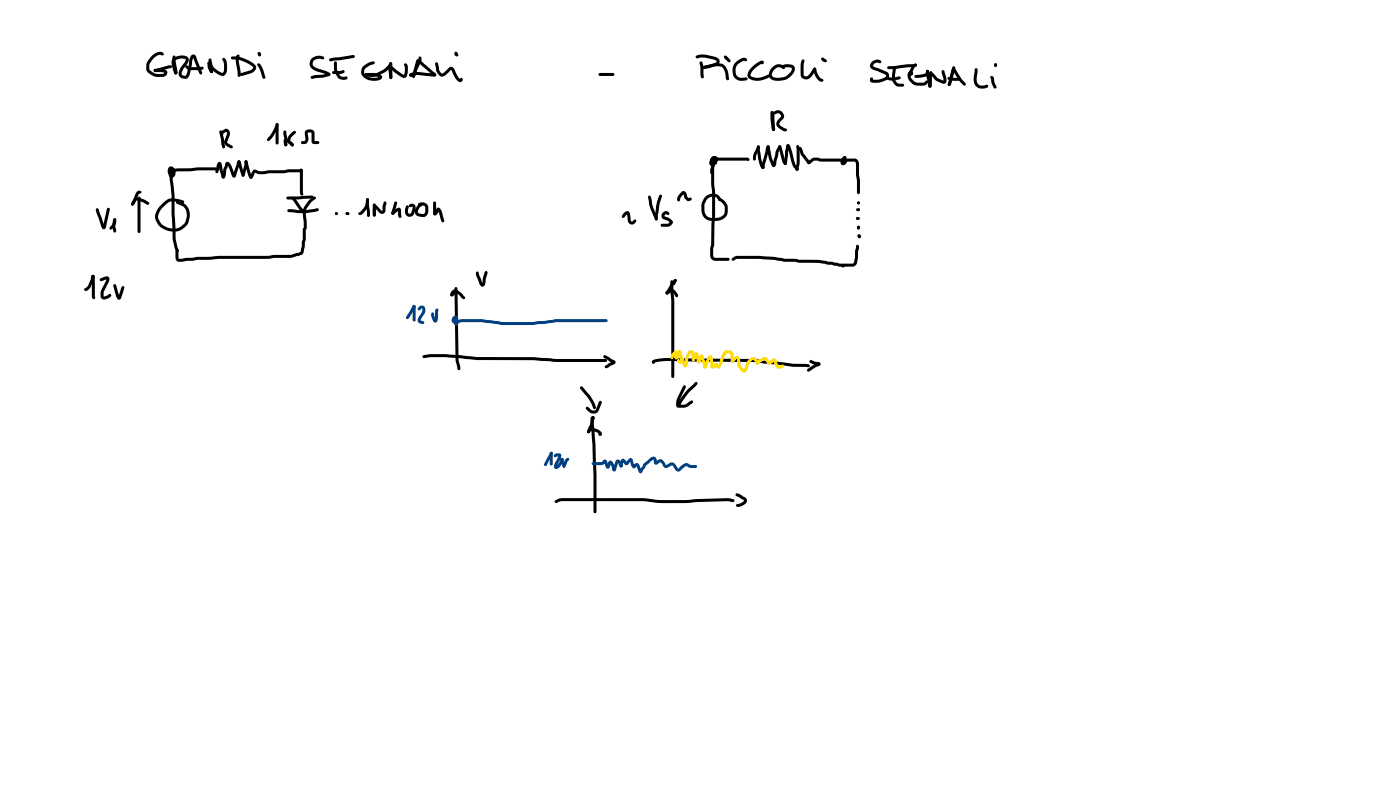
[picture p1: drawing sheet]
<svg xmlns="http://www.w3.org/2000/svg" width="337mm" height="190mm" viewBox="0 0 337 190" stroke-linecap="round" stroke-linejoin="round" font-family="sans-serif">
<g fill="#000">
<path d="M37 16.7l3.7-1 .6 .1 .1 .2-.4 .4-3.7 .9-.4-.4zM36.6 13.4a2.03 2.03 0 0 1 2.7-.6v.4l-.3 .1a1.61 1.61 0 0 0-2.1 .7l-.9 1.3-.1 1.3a2.72 2.72 0 0 0 2.1 1.2l1.2-.1 .3-.2-2.3-.2-.3-.4 .1-.2 1.9-.1a.96 .96 0 0 1 1.3 1 1.19 1.19 0 0 1-1.4 .9 3.3 3.3 0 0 1-3.6-1.9 3.4 3.4 0 0 1 1.4-3.2zM41.5 14a2.8 2.8 0 0 1 3.8 0l-.1 1-1.1 1.5-.4 .9v.5l.3 .2 .6 .1 .3-.5 .8-3.9a.73 .73 0 0 1 .7-.7 .73 .73 0 0 1 .8 .6l1.4 3.8-.3 .4-.4-.2-1.5-3.9-.7 3.8a1.4 1.4 0 0 1-1 1.3 1.4 1.4 0 0 1-1.6-.6 2.04 2.04 0 0 1 .4-2.2l.9-1.1 .3-.7a2.38 2.38 0 0 0-2.7 .3v.9l.5 1.8-.1-.1 .2 .3-.3 .4-.5-.4-.5-2v-.8zM41.6 13.4l.2-.1 .4 .4 .5 3.5-.1 .5-.3 .2-.4-.4-.4-3zM44.6 15.8l.3-.1 .8 .4 2.9-.1 .4 .4-.3 .3-.8 .1h-2.5a.95 .95 0 0 1-.8-1zM50 14.9h.5l1 1.4 1 .8 1 .4 .3-.5 .1-1.4-.2-.8-.3-.5a.54 .54 0 0 1 .6-.3 .54 .54 0 0 1 .4 .6l.2 2.2a1.19 1.19 0 0 1-.6 1.3 1.19 1.19 0 0 1-1.3-.1l-1.9-1.4-.8-1.2zM50 14.9h.5l.1 .3 .1 .9 .5 1.1-.3 .4a2.28 2.28 0 0 1-.9-2.7zM50.2 14.1l.3-.1 .3 .4 .4 2.8-.3 .4-.3-.1-.2-.6-.3-2.4zM55.6 13.7l1.2-.1a6.3 6.3 0 0 1 4.8 2.5 1.69 1.69 0 0 1-1.3 1.5l-2.2 .6-.4-.1-.1-.2 .3-.4 2.4-.6 .6-.7a2.45 2.45 0 0 0-1.6-1.1l-2-.7-1.4-.1-.4-.4zM57 13.2l.3-.1 .3 .3-.2 .4v.7l.3 1.9a2.15 2.15 0 0 1 .1 2l-.3 .1-.4-.4-.4-3.6v-.8zM61.9 15.3l.3-.1a4.6 4.6 0 0 1 1.5 3v.6l-.4 .1-.8-2.1-.7-1.2zM74.9 14l.7-.4a2.5 2.5 0 0 1 2.3 .1l-.1 .5-.8-.1a1.29 1.29 0 0 0-1.8 1.5l.7 .6 2.5 .9 .8 .4 .2 .3-.3 .4-2.1-.8a2.71 2.71 0 0 1-2.6-1.9l.1-.8z"/>
<path d="M79.2 14.2l.8-.3 4.9-.7 .3 .1 .1 .3-.3 .3-5.5 .8-.3-.1zM74.8 18.3l.8-.2 1.8-.1 1.4-.4-.1 .2 .4-.3 .3 .3-.3 .5-1.3 .3-2.1 .2a.65 .65 0 0 1-1-.2zM79.9 17.2l1.9-.2 .7-.2 .3 .1a.67 .67 0 0 1-.9 .9h-1.7l-.3-.1zM80.4 14.8l.2-.1 .4 .4 .1 1.7 .7 1.4a1.04 1.04 0 0 0 1.2 .2l.5 .1a.67 .67 0 0 1-.3 .7 .67 .67 0 0 1-.7 0l-1.2-.4-.8-1.3-.2-1.1zM87.8 17.7l.2-.2 1.1 .3a4.8 4.8 0 0 0 3.4-1.3l.9-.9a.63 .63 0 0 1 .8-.5l.1 .2-.2 .5a6.3 6.3 0 0 1-5.5 2.6l-.8-.2-.1-.3zM87.3 15.9l1.5-.9 .9-.3 .3 .1v.5l-1.1 .4-.9 .6a1.13 1.13 0 0 0-.1 1.7 3.2 3.2 0 0 0 3.3 .4v.2l-1.2-.3h-2l-.3-.4 .4-.4 2.7 .2a.92 .92 0 0 1 1 1.1 3.4 3.4 0 0 1-5-1.2l.1-1.1zM93.5 16l.3-.2 .4 .1 2.9 2.1 .2-.9v-1.1a.5 .5 0 0 1 .2-.8l.3 .2 .2 .6v1.1l-.2 1.2a.9 .9 0 0 1-1.5 .1l-2.5-1.9 .3-.1 .2 2.2-.3 .4a.98 .98 0 0 1-.5-1.2l-.1-1.2zM93.7 15.1l.4-.1 .2 .4v3.2l-.3 .4-.4-.4zM98.5 17.8l.8-.2 .4 .4a.76 .76 0 0 1-1.3 0zM100.2 14.3a.64 .64 0 0 1 1 .3l3.1 2.7a.58 .58 0 0 1 .5 .5 .58 .58 0 0 1-.3 .6l-4-3.5 .2-.1-.9 3.6-.4 .3-.2-.1-.1-.4zM100.7 13.7h.5l.1 .9-1.2 2.6a1.69 1.69 0 0 1-.7 1.5l-.2-.1-.1-.4 .4-1.3 1-2.2zM98.5 17.8l.7-.4 .8-.1 4.4 .4-.2 .1 .3-.2a.44 .44 0 0 1 .3 .7 .44 .44 0 0 1-.7 .1l-4.1-.4-1.3 .4-.3-.4z"/>
<path d="M104.7 15.1l.5-.1 .3 1a1.85 1.85 0 0 0 .7 1.7l.6-.3 1.2-1.2a.83 .83 0 0 1 1.3 .6l.7 1.4 .7 .8-.2 .1 .4-.4 .3 .1v.4a.79 .79 0 0 1-.7 .5 .79 .79 0 0 1-.8-.6l-1.2-2.3-1.1 1a1.3 1.3 0 0 1-1.3 .6 1.3 1.3 0 0 1-1.1-1l-.4-2zM143.9 17.6l3.5-.1 .3 .4-.3 .4h-3.2l-.3-.2zM167.3 13.5l.8-.3 1-.1 2.7 .5a1.14 1.14 0 0 1 1.2 1.1 1.14 1.14 0 0 1-1.1 1.2l-1.1 .4a1.99 1.99 0 0 1-1.8 .1v-.5l2.7-.7 .6-.4a.43 .43 0 0 0-.6-.4l-2.4-.6-1.7 .2-.3-.1zM168.3 14.8h.4l.4 1.3 .1 2.4-.1 .2-.5 .1a5.2 5.2 0 0 1-.3-2.8l-.2-.9zM169.1 15.9l.2-.1a7 7 0 0 1 4.5-.4l.4 .3a4.3 4.3 0 0 1 1 3v.5a.59 .59 0 0 1-.6-.2 .59 .59 0 0 1-.1-.6 3.5 3.5 0 0 0-.8-2.2l-.3-.2a6.9 6.9 0 0 0-4 .5l-.4-.1-.1-.2zM176.8 15l.9-.7 1-.4a.85 .85 0 0 1 .9 .5l-.3 .3-.4-.1a2.34 2.34 0 0 0-1.6 3.8l.8 .3 1.3-.1 .3 .3a1.81 1.81 0 0 1-2 .5 2.4 2.4 0 0 1-1.5-3.3zM180.8 16.1l1.5-1.2a.76 .76 0 0 1 1.3 0l-.1 .3h-.5l.2 .1a4 4 0 0 0-2.8 2.9l.5 .3a4.1 4.1 0 0 0 3.6-.5h.5v.5a5.2 5.2 0 0 1-4.2 .7 1.33 1.33 0 0 1-1.1-.9 1.33 1.33 0 0 1 .4-1.4zM185.7 16.2a1.94 1.94 0 0 1 2.4-.5l.5 .3 .1 .3-.1 .2-.2 .1-.8-.4a1.72 1.72 0 0 0-1.9 2.2 3.6 3.6 0 0 0 4.6-1.5v-.6l-1.5-.1a.62 .62 0 0 1-.9-.2l.2-.3 .7-.3a1.84 1.84 0 0 1 2.2 .7l.1 .5a3.9 3.9 0 0 1-6 2.2 1.95 1.95 0 0 1 .6-2.6zM192.8 14.3l.5 .1 .1 .2-.2 1.1v2.5a.77 .77 0 0 0 1.2-.1l1.1-1.7 .3-.2 .4 .4-.7 1.2a1.73 1.73 0 0 1-2.8 .8l-.2-.5a8.6 8.6 0 0 1 .2-3.6zM195.6 16.3h.5l.1 .3a3.6 3.6 0 0 0 1.1 2.2l.6 .2a.5 .5 0 0 1-.3 .6 .5 .5 0 0 1-.6-.1l-.1-.1a4 4 0 0 1-1.4-2.7zM209.6 14.8a1.52 1.52 0 0 1 2.3 .1l-.4 .3-.5-.2a.99 .99 0 0 0-1.1 .9l3.4 1.4a1.1 1.1 0 0 1-.3 1.9 5.2 5.2 0 0 1-3.3 .7 .66 .66 0 0 1-.6-.6 .66 .66 0 0 1 .4-.7l.3 .1v.5l-.1-.1 2-.1 1.3-.6-.1-.5-2.4-.9a1.17 1.17 0 0 1-1.2-1.8zM213.1 18.6h1.5l1.6-.3 .3 .4-.2 .4a4.9 4.9 0 0 1-3 .1l-.3-.4z"/>
<path d="M213.4 16l4.8-.6h2.1a.5 .5 0 0 1 0 .5 .5 .5 0 0 1-.5 .2l-1.5 .1a13.9 13.9 0 0 1-4.9 .3zM214.8 16.2h.5l.1 .3-.2 1.6 .1 1.3 .5 .6 1.2 .1 .4 .4-.4 .3h-.9a2.05 2.05 0 0 1-1.7-1.9zM219.4 15.7l.7-.4 .3 .3-.7 .8-.5 1.2-.2-.1-.2 .1 .4 1.3 .6 .7 .5 .2h1.7l.8-.5 .4 .3-.8 .9-1.6 .1-1.3-.3-.9-.9a1.41 1.41 0 0 1 .1-2.2 .55 .55 0 0 1 .8 .3 .55 .55 0 0 1-.7 .7 .55 .55 0 0 1-.3-.9zM219.9 18.1l2.2-.3 .5-.4a.5 .5 0 0 1 .6-.5l.1 .2a1.3 1.3 0 0 1-1.2 1.4l-1.9 .2-.3-.1zM222.7 16.9h.5l.1 .2 .5 3.4-.2-.2 .3 .4-.1 .3h-.3l-.3-.2-.3-1.6a3.8 3.8 0 0 1-.2-2.3zM223.5 17.3l.4-.1 1.4 1.5 1.6 .7-.1 .1-.5-2.3 .1-.3h.6l.5 1.9-.1 1.1-.3 .2h-.5l-1.7-.8-1.4-1.6zM227.8 18.6l2.5 .1 .4 .4-.4 .3h-1.5l-1-.3zM229.1 16h.4l.1 .3-.9 3.8-.5 .5-.4-.3zM234.4 16.5h.5l.1 .2-.2 2a1.5 1.5 0 0 0 .5 1.6 1.5 1.5 0 0 0 1.8 .1h.4a.69 .69 0 0 1-.2 .7 .69 .69 0 0 1-.7 .2 2.13 2.13 0 0 1-2.5-2.7zM238.1 18.3a.8 .8 0 0 1 .9 1.1l.6 1.4-.1 .4-.3 .1-.3-.2-.5-.9-.4-1.6zM53.2 31.6a1.14 1.14 0 0 1 1.8-.3 1.68 1.68 0 0 1-.1 2l-.3 1 1.3 .8v.5l-.3 .1-1.3-.7-.4-.6v-.5l.6-1.6-.1-.6-.7 .4-.2 .5-.2 .1a.72 .72 0 0 1-.1-1.1zM52.8 31.4l.3-.1 .3 .3 .4 1.6 .3 2.1-.3 .4a1.64 1.64 0 0 1-.6-1.9l-.5-2.1z"/>
<path d="M57.2 38.6a.49 .49 0 0 1 .5 0 .49 .49 0 0 1 .2 .5l.9 2.9-.1 .4-.3 .1-.3-.2-.2-.7-.8-2.7zM58.9 38.6l.2-.1 .4 .3 1 3.5-.1 .4-.2 .1-.3-.2-.3-.6-.8-3.1zM66.4 29.7a.53 .53 0 0 1 .6 .2 .53 .53 0 0 1-.2 .7l-.3 .8a5.7 5.7 0 0 1-2 2.5l-.3-.1v-.5l1.2-1.4zM66.4 29.7l.2-.2 .4 .4v4.5l-.4 .3-.4-.3zM68.3 33.4l.7-.1 1.4 1.1a.47 .47 0 0 1-.1 .8l-1.6-1.2 .2-.2 .2 1-.4 .3a1.54 1.54 0 0 1-.4-1.6zM68.2 31.4h.5l.4 1.8v1.6l-.4 .3-.4-.3v-1.5l-.2-1.1zM70.2 31.8l.6-.4 .4 .4-1.1 1.2-.3 .5v.4l.7 .7v.5h-.4l-.9-.8a1.53 1.53 0 0 1 .3-1.8zM70.1 34.5h.4l.1 .3-.1 .3h-.5l-.1-.3zM73.5 31.4a1.27 1.27 0 0 1 2.1 .7v1.9l-.1-.1 1.2 .1v.5l-1.2 .1-.5-.3-.1-2.4h-.9l.1 1.1a1.23 1.23 0 0 1-1 1.6l-.7-.1-.1-.2 .1-.3 .8-.1 .1-.2v-1.9zM170.9 37.9a.89 .89 0 0 1 1.2-.3 .89 .89 0 0 1 .4 1.1 1.29 1.29 0 0 1-1.8 1 1.47 1.47 0 0 1 1.5-2.1 1.26 1.26 0 0 1-.4 1.8 .62 .62 0 0 1-.6-.5 .62 .62 0 0 1 .4-.7l.3-.1 .3 .1 .2 1-.1 .2h-.5l-.1-.8 .1 .2h.2l-.1 .2-.3-.3 .1-.7 .2 .2-.4 .3-.3 .7 .5-.6 .2-.4 .1 .2-.6 .1 .5 .3a.49 .49 0 0 1-.5-.6 .49 .49 0 0 1 .7-.3h7.6a.47 .47 0 0 1 .4 .7h-8.1l.1-.3-.2-.2a.66 .66 0 0 1 .2 .9 .66 .66 0 0 1-.8 .3 .8 .8 0 0 1-.4-1.4zM171.3 37.6l.2-.1 .4 .4-.2 2.4 .2 11.9-.2 6.7-.4 .4-.3-.4 .2-10.5-.2-8.1zM223.4 17.3l.3-.1 .4 .3-.1 3.1-.4 .4-.4-.3z"/>
<path d="M228.9 16.5a.53 .53 0 0 1 .9 .2l1.3 2.2 1 1.1v.5h-.5l-1.1-1.2-1.4-2.4h.4l-1 3.4-.3 .3-.3-.1-.1-.3zM23.1 50.1l.3-.1 .3 .3 1.4 4.1-.4 .1 1-4.4 .4-.2 .2 .1 .1 .3-.9 4.1a.58 .58 0 0 1-.5 .7 .58 .58 0 0 1-.6-.6l-1.2-3.3-.2-.8zM27.3 52.6a.6 .6 0 0 1 .6 .2 .6 .6 0 0 1 0 .7l-.5 1.1-.5 .5h-.5v-.5l.7-.9zM27.3 52.6l.5-.1 .1 .3-.1 .3h-.4l-.2-.3zM27.4 52.5l.4 .1 .1 .4a4 4 0 0 0 0 2.5l-.3 .4a1.94 1.94 0 0 1-.6-1.8zM32.2 47.6l.6-.2 .7 .1 1.3 .5 .9 .5 .2 .4-.4 .3-1.2-.7-1.5-.3-.7 1.2-.5-.1a1.81 1.81 0 0 1 .5-1.5zM32.9 46a.66 .66 0 0 1 1.1 .2l-.1 .2-.5 .1-.3 .6a4 4 0 0 1-1.2 2.3l-.3-.1a1.05 1.05 0 0 1 .4-1.2zM33.2 47.3h.5l.1 .3v8l-.4 .4-.3-.4zM40.9 40.9l.2-.1 .4 .3v1.8l.5 4 .2 10.4 .8 2.9-.1 .2-.4 .1a5.4 5.4 0 0 1-.9-2.8l-.4-6.1v-4.7l-.4-4zM40.6 40.2a.89 .89 0 0 1 1-.1 .89 .89 0 0 1 .5 .8 1.02 1.02 0 0 1-.1 1.4 1.02 1.02 0 0 1-1.3 .1 1.72 1.72 0 0 1 .8-2.1 .48 .48 0 0 1 .5 .3 .48 .48 0 0 1-.2 .6l-.4-.2 .2-.1-.3 1.1 .2-.5-.4-.8-.1 .5 .3 .2h-.2l.5-.6 1.1-.4h3.1l2.1-.2h4a.47 .47 0 0 1 .4 .7l-9.6 .3-.7 .2-.2 .3a.9 .9 0 0 1-1.3 .1 .9 .9 0 0 1-.1-1.3zM38.9 49a3.4 3.4 0 0 1 4.3-1.1l1 .4v.5l-.3 .1-1.2-.4a2.59 2.59 0 0 0-3.3 1.1l-.4 .4a2.58 2.58 0 0 0-1 2.6 2.58 2.58 0 0 0 2 1.9 3.3 3.3 0 0 0 4.6-1.3l.3-1.3a2.39 2.39 0 0 0-1.1-2.5l-1.3-.4-.2-.4 .1-.2 .4-.1 1.9 .9a3.4 3.4 0 0 1 .9 3l-.3 1.2a4.3 4.3 0 0 1-4.4 2.2 4.3 4.3 0 0 1-3.6-3.3v-.7l.5-1.2zM52.5 39a.7 .7 0 0 1 .7 .1 .7 .7 0 0 1 .2 .8l.5 2.4h-.4l.2-1.7 .4-.8a.7 .7 0 0 1 .5-.9 .7 .7 0 0 1 .8 .5l1.1 2.7h-.5l1-3.2 .2-.3h.5l.1 .3-.3 .3 .2-.1-.9 3a.51 .51 0 0 1-.5 .6 .51 .51 0 0 1-.5-.4l-.8-2.2-.4-.5 .2-.1-.4 1.4-.1 1.1a.65 .65 0 0 1-.2 .7 .65 .65 0 0 1-.8 .1l-.8-3.3h.5l-.2 .4a2.24 2.24 0 0 1-.7 1.7l-.2-.1-.1-.3 .3-1.6z"/>
<path d="M58.9 38.6h.5l.1 1.1-.7 2.5-.4 .3-.3-.4zM60.9 40.9l.4-.2 .9 .4h1l1.4-.2h3.7l1.1-.2h2.7l.3-.2 .3 .4-.2 .3-.4 .2-7.4 .2-1.3 .3-1.3-.1-.7-.4-.4 .9a.77 .77 0 0 1-1 .6l-.1-.2zM68.9 47.3l6.1-.3 .4 .3-.4 .4-5.8 .2-.3-.1zM69.2 50.4l1-.1 3.3 .2 2.8-.5 .4 .4a1.48 1.48 0 0 1-1.4 .6l-2.3 .2-3.6-.2-.3-.4zM70.1 47.3h.5l.4 .4 2 2.7-.2 .1 1.5-2.4 1-.8h.6v.5l-1.1 .8-1.1 1.7a.81 .81 0 0 1-.7 .8 .81 .81 0 0 1-.9-.6l-2-2.7zM72.1 40.6l.6 .1 .1 .3v5.9a.55 .55 0 0 1-.6-.1 .55 .55 0 0 1-.1-.6zM72.9 50.6l.3-.1 .3 .3 .2 4-.3 .4-.4-.4-.2-3.2zM88.1 47.7h.5a3.6 3.6 0 0 1-2.1 4l-.4-.4 .1-.2 .3-.1a3.9 3.9 0 0 0 1.6-3.3zM88.1 47.7l.2-.1 .4 .4 .2 2.4a2 2 0 0 1-.1 1.6l-.2 .1-.4-.3-.2-2.4zM89.9 49.3a.64 .64 0 0 1 .9 .3l1.1 1 .1-1.1 .3-1a.52 .52 0 0 1 .6 .3 .52 .52 0 0 1-.2 .6v1.1a.85 .85 0 0 1-.5 .8 .85 .85 0 0 1-1-.2l-1.1-1.2 .3-.1-.1 1.9-.1 .2h-.5l-.1-1.9zM89.7 49l.3-.2 .3 .4v2.5l-.3 .3-.4-.3zM94.2 51l.8-.7a.93 .93 0 0 1 1.3-.1l.1 2.1a.55 .55 0 0 1-.6-.1 .55 .55 0 0 1-.1-.6v-1.1l.3 .1-1.5 1-.3-.1z"/>
<path d="M94.2 51h.5v.5h-.5zM94.9 48.5h.5l.1 .3-.7 2.4-.4 .4-.2-.1-.1-.5zM97.7 49.4h.5l.1 .3-.2 1.1 .3 .6 .4-.3 .4-1v-.4l-.6 .1a.47 .47 0 0 1-.2-.6 .47 .47 0 0 1 .5-.3 .99 .99 0 0 1 1 .5 .99 .99 0 0 1-.1 1.1l-.3 .9a1.19 1.19 0 0 1-1.5 .6 1.19 1.19 0 0 1-.6-1.6zM100.6 48.9a1.53 1.53 0 0 1 2.4 .9v1a1.33 1.33 0 0 1-1.8 1.3 1.42 1.42 0 0 1-1.4-.9 1.42 1.42 0 0 1 .4-1.6l.1-.2a1.08 1.08 0 0 1 1.2-.4v.4l-.5 .4-.5 .7v.7l1.5 .1 .2-.5v-1.2a1.02 1.02 0 0 0-1.3-.2l-.3-.1zM104.2 48.5l.3-.1 .3 .3v2.6l-.4-.2 .5-.9a.69 .69 0 0 1 .8-.2 .69 .69 0 0 1 .4 .7l.7 2.4-.1 .2-.5 .1a2.96 2.96 0 0 1-.6-2l-.4-.8 .4-.1-.4 .7a.56 .56 0 0 1-.5 .6 .56 .56 0 0 1-.6-.5zM150.1 51.1a.78 .78 0 0 1 .9-.3 .78 .78 0 0 1 .5 .9l.3 1.4 .2 .1 .6-.5 .3 .1a.97 .97 0 0 1-.6 1.1 .97 .97 0 0 1-1.2-.4l-.5-2.2 .3 .1-.8 .8-.3 .2-.2-.1-.1-.5zM155.9 47.1l.2-.1 .4 .3 .3 1.9 1.2 3.1a.47 .47 0 0 1-.2 .7l-.3-.1-1.4-3.5-.3-2.1zM158.6 46.8h.5l.1 .4-.6 1.6-.5 3.8-.3 .4-.4-.4v-1l.5-3zM159.3 51.1a.95 .95 0 0 1 1.5 0v.5l-.2 .1-.6-.2-.2 .2-.1 .3 1.3 .4a1.14 1.14 0 0 1 .7 1.1l-.4 .6-.5 .3h-1.9l-.1-.3 .4-.3h1.3l.6-.5v.3l-.5-.5-.8-.3a.96 .96 0 0 1-.5-1.7zM163.8 46.1a.88 .88 0 0 1 1 .1 .88 .88 0 0 1 .3 .9l.5 .6-.1-.1 .4-.2a.46 .46 0 0 1 .3 .6 .46 .46 0 0 1-.6 .3h-.4l-.6-.6-.4-1.1 .2-.1-.8 1-.2 .8a.54 .54 0 0 1-.6-.2 .54 .54 0 0 1 .1-.7zM171.3 37.6h.5a4.4 4.4 0 0 1-.4 3.3v.6l-.3 .4-.4-.4v-.7a4.5 4.5 0 0 0 .5-2.9zM169.6 47.2a2.38 2.38 0 0 1 3.4 0l.3 .6-.1 .3-.3 .1-.3-.2-.2-.4a1.74 1.74 0 0 0-2.6 .5l-.4 1-.1 1.3a1.83 1.83 0 0 0 2.1 2h.5a1.91 1.91 0 0 0 2.3-1.6l-.1-1.3-1-1.1a.43 .43 0 0 1-.4-.4 .43 .43 0 0 1 .2-.4l1 .4 .8 1 .2 .6v1.2a2.56 2.56 0 0 1-3 2.3 2.64 2.64 0 0 1-3.3-2.7l.1-1.7z"/>
<path d="M22.1 66.1h.5l.1 .3-.2 .7-.6 1.7-.6 .8a.61 .61 0 0 1-1.1-.1l1-.9zM22.1 66.1h.5l.2 .4v5.3a.55 .55 0 0 1-.6-.1 .55 .55 0 0 1-.1-.6zM24 67l1.1-.5a.81 .81 0 0 1 1.1 .1 .81 .81 0 0 1-.1 1.1l-1.1 2.4-.1 1h.7l.8-.5 .4 .3a2.14 2.14 0 0 1-1.7 1 .83 .83 0 0 1-.9-.8l.1-1.3 1.3-2.8 .1 .1-1.4 .5-.2-.1zM27.3 68.4l.3-.2 .3 .3 .9 2.8-.4 .1 .8-2.5 .4-.2 .2 .1 .1 .4-.7 2.3a.63 .63 0 0 1-.8 .5 .63 .63 0 0 1-.5-.8l-.7-2.5zM42.3 59.9l.2-.1 .4 .4 .1 2 4.5-.5h3.2l1.7-.2h12.1l1.4-.3h4.1l2.3-.7 .3-2.4 .2-.6v-2.4l.4-.4 .3 .4v2.4l-.4 2.3a1.27 1.27 0 0 1-.8 1.5l-2.3 .7h-4.1l-1.3 .2h-12.1l-7.5 .5a3.2 3.2 0 0 1-2.5 0l-.3-.8zM108.7 69.8l.5-.3 .7 .1 1.1 .9 .8 1a.55 .55 0 0 1-.5 .3 .55 .55 0 0 1-.5-.4l-1.3-1.2-.3 .2-.3 .4v-.2l-.1 .5-.2 .1a.75 .75 0 0 1 0-1.3zM109.1 69.8l.3-.2 .3 .4-.7 1.1a.44 .44 0 0 1-.5 .1 .44 .44 0 0 1-.3-.4l.1-.2 .4-.1h-.2zM109.4 69.1l.2-.2 .4 .4 .2 17.1 .5 2.2-.4 .4-.3-.4-.5-2.2zM114.5 65.3h.5l1.1 2.9h-.2l.6-2.8 .4-.3 .2 .1 .1 .4-.5 2.3a.72 .72 0 0 1-.5 1 .72 .72 0 0 1-.9-.6l-.9-2.2zM101.6 85.4l1.9-.3h3.4l7.6 .7h13.9l5.3 .4h11.9l.4 .4-.4 .4h-11.9l-5.3-.5h-13.7l-7.5-.7h-3.7l-1.6 .2-.3-.1zM145.1 85.4l.4-.1 1.8 1.1a.62 .62 0 0 1 .7 .5 .62 .62 0 0 1-.6 .7l-1.7 .9a.45 .45 0 0 1-.2-.5 .45 .45 0 0 1 .4-.4l1.4-.8v.4l-2.1-1.2-.2-.3z"/>
<circle cx="42.3" cy="17.5" r=".36"/>
<circle cx="50.3" cy="15.2" r=".36"/>
<circle cx="50.9" cy="17.2" r=".36"/>
<circle cx="88" cy="17.9" r=".36"/>
<circle cx="93.9" cy="15.3" r=".37"/>
<circle cx="98.7" cy="18" r=".36"/>
<circle cx="183.2" cy="15" r=".37"/>
<circle cx="220.1" cy="15.6" r=".36"/>
<circle cx="223.7" cy="17.5" r=".36"/>
<circle cx="59.1" cy="38.9" r=".36"/>
<circle cx="68.7" cy="34.8" r=".36"/>
<circle cx="223.6" cy="20.7" r=".36"/>
<circle cx="228.2" cy="20.3" r=".36"/>
<circle cx="41.1" cy="41.1" r=".38"/>
<circle cx="72.4" cy="40.9" r=".36"/>
<circle cx="22.4" cy="66.4" r=".37"/>
</g>
<g fill="#000">
<path d="M62 12.6l.3-.1 .4 .2-.6 .5-.2-.3z" fill-rule="evenodd"/>
<path d="M62 12.6l.3-.1 .3 .3 .1 .7-.3 .1-.3-.3z" fill-rule="evenodd"/>
<path d="M109.4 12.5l.2-.1a.49 .49 0 0 1 .4 .5 .49 .49 0 0 1-.4 .4 .53 .53 0 0 1-.2-.8z" fill-rule="evenodd"/>
<path d="M109.4 12.7l.2-.1 .5 .4-.5 .5-.3-.5z" fill-rule="evenodd"/>
<path d="M174.1 13.9l.5-.5 .5 .6-.4 .4z" fill-rule="evenodd"/>
<path d="M174.4 13.8h.6l.5 .6v.5h-.5l-.6-.6z" fill-rule="evenodd"/>
<path d="M198 13.9l.3 .5-.3 .3-.5-.3z" fill-rule="evenodd"/>
<path d="M197.7 14.1l.3-.1 .6 .3 .2 .3-.1 .3-.3 .1-.6-.3-.2-.3z" fill-rule="evenodd"/>
<path d="M239.1 15.3l.2-.1a.49 .49 0 0 1 .4 .5 .49 .49 0 0 1-.4 .4 .53 .53 0 0 1-.2-.8z" fill-rule="evenodd"/>
<path d="M83.2 51.1a.53 .53 0 0 1 .8 .2 .49 .49 0 0 1-.4 .4 .49 .49 0 0 1-.5-.4z" fill-rule="evenodd"/>
<circle cx="62.4" cy="13" r=".36"/>
<circle cx="109.8" cy="13.2" r=".36"/>
<circle cx="174.4" cy="13.7" r=".36"/>
<circle cx="197.7" cy="14.2" r=".36"/>
<circle cx="239.3" cy="15.6" r=".36"/>
<circle cx="80.9" cy="51.3" r=".36"/>
<circle cx="83.4" cy="51.3" r=".36"/>
</g>
<g fill="#004080">
<path d="M99.2 73.4l.3-.1 .3 .1v.4l-1.6 2.7-.3 .2-.2-.1-.1-.5z"/>
<path d="M99.3 73.4l.2-.1 .4 .4v3.2l-.3 .4-.4-.4z"/>
<path d="M100.5 74l.3-.3a.93 .93 0 0 1 1.2-.1 .93 .93 0 0 1 .2 1.2l-1.1 2.2 .8 .2a.58 .58 0 0 1-.3 .7 .58 .58 0 0 1-.7-.2l-.5-.4v-.5l1.1-1.9v-.5l-.1-.3-.7 .5-.3-.4z"/>
<path d="M103.7 75.1h.6l.5 1.8h-.4l.2-2.1a.42 .42 0 0 1 .3-.6 .42 .42 0 0 1 .5 .3l-.1 2.2a.66 .66 0 0 1-.6 .8 .66 .66 0 0 1-.7-.7l-.3-1z"/>
<path d="M108.9 76.1a.75 .75 0 0 1 1-.2 .75 .75 0 0 1 .3 .9 1.08 1.08 0 0 1-.4 1.4 .8 .8 0 0 1-.8-.5 .8 .8 0 0 1 .4-.9l.2-.1 .4 .3-.2 .5-.3 .2-.1-1.2h.1l-.2 .5-.2-.1 2-.2h4.5l5.2 .7h7.2l5.7-.7h12l.4 .3-.4 .4h-12l-5.7 .7h-7.4l-5-.7h-4.5l-1.5 .2a.83 .83 0 0 1-1-.4 .83 .83 0 0 1 .3-1.1z"/>
<circle cx="99.5" cy="73.6" r=".36"/>
</g>
<path d="M160.1 70.1l1-.6 .6-.1 .7 .5 .6 1.2-.1 .2h-.5l-.9-1.2-.6 .4a.45 .45 0 0 1-.6 .2 .45 .45 0 0 1-.2-.6zM160.1 70.1h.4l.2 .3-.1 .2-.5 .1-.1-.3zM162.1 67.1l.2-.1 .4 .4-.4 .9-.3 .2-.4-.4zM161.2 67.4l.3-.1 .4 .4 .2 4.4v18.4l-.4 .3-.3-.3zM162 67.1h.6v.5l-2 3-.3 .1a.43 .43 0 0 1-.3-.2 .43 .43 0 0 1 .1-.5zM156.8 86.6h.1a13.9 13.9 0 0 1 6.1-.5l18.4 .2 9.3 1.1 3.3 .1h.4l.3 .4-.4 .4-3.7-.2-9.5-1.1-18.2-.2a15.3 15.3 0 0 0-5.6 .3l.1-.1-.1 .3h-.5zM194.7 86.6l.3-.1 .9 .4 .9 .1a.5 .5 0 0 1 .5 .5 .5 .5 0 0 1-.5 .5l-.8 .3-1.5 .9h-.4l-.1-.3 .1-.3 1.5-.9 1.1-.5v.5l-1-.1-.9-.4-.2-.4z" fill="#000"/>
<g fill="#fd0">
<path d="M163.1 86.6l.3-.1 .5 .3-.6 .5-.3-.5z" fill-rule="evenodd"/>
<path d="M162.9 86.3a.6 .6 0 0 1 .8 .5l-.1 .3a.6 .6 0 0 1-.8-.5z" fill-rule="evenodd"/>
<circle cx="163.6" cy="87.1" r=".36"/>
</g>
<g fill="#fd0">
<path d="M161.9 84.5l.5-.3 .3 .4-.9 1.4-.3 .3-.3-.1-.1-.4 .3-.8z"/>
<path d="M162.1 84.3l.3-.1 .3 .2 .1 1.4h-.4l.4-1.2 .3-.5 .5 .1 .1 .2-.3 .4 .2-.1-.5 1.2a.52 .52 0 0 1-.6 .5 .52 .52 0 0 1-.4-.6z"/>
<path d="M163.1 84.2a.49 .49 0 0 1 .5 0 .49 .49 0 0 1 .2 .5l.4 1.5-.1 .5a.68 .68 0 0 1-.7-.8l-.4-1.5z"/>
<path d="M163.8 86h.5l.1 .3-.5 .5-.3-.1-.1-.2z"/>
<path d="M163.8 86a.5 .5 0 0 1 .7 .5l.5 1.1h-.4l.1-1.3a2.35 2.35 0 0 1 1.3-2.1 1.05 1.05 0 0 1 1 1.3v.9l-.4 .4a1.08 1.08 0 0 1-.3-1.3l-.2-.7-.6 1.2-.1 1.4a.62 .62 0 0 1-.5 .8 .62 .62 0 0 1-.7-.6l-.4-1.1 .2 .2-.3-.4z"/>
<path d="M166.9 84.8l.5-.2 .5 .3 .3 1.8h-.5l.5-1.2a.5 .5 0 0 1 .6-.3 .5 .5 0 0 1 .4 .5l.6 2-.1 .7a.54 .54 0 0 1-.7-.7l-.6-1.9h.5l-.4 1a.57 .57 0 0 1-.8 .4 .57 .57 0 0 1-.3-.8l-.2-1.2h.3l-.1 .4a.91 .91 0 0 1-1 1.1l-.1-.3z"/>
<path d="M170.3 85.5l.1-.1a.6 .6 0 0 1 .7 0 .6 .6 0 0 1 .2 .6l.2 1.9-.2-.1 .2-.1a.59 .59 0 0 1 .4-.5 .59 .59 0 0 1 .6 .2l.4 .5-.4-.1 1-2.5a1.48 1.48 0 0 1 1.9-1.2 1.18 1.18 0 0 1 .9 1.2l.1 1.6-.4 .3-.4-.3v-1.8l-.3-.2h-.6l-.5 .7-.7 2.1a.73 .73 0 0 1-.7 .8 .73 .73 0 0 1-.8-.6l.3-.1a.78 .78 0 0 1-.8 .7 .78 .78 0 0 1-.8-.7l-.2-1.9 .4 .1-1.1 2.3-.3 .2-.4-.4z"/>
<path d="M176.4 85.9a.84 .84 0 0 1 1-.3 .84 .84 0 0 1 .5 .9l.1 1.3-.2-.2 1.1 1.2h-.1l.5-1.3a2.54 2.54 0 0 1 1.3-1.6 1.15 1.15 0 0 1 1.6 1l-.2-.1a2.9 2.9 0 0 1 1.9-1l.6 .2 .5 .9h-.2l.9-.7h.6l.9 1.7 .9-.4 .3 .1v.5l-.8 .4-.6 .1-.4-.4-.7-1.5 .2 .1-.8 .7-.5 .1-.4-.2-.5-.9-1.4 .9a.74 .74 0 0 1-.8 0 .74 .74 0 0 1-.3-.7l-.4-.2-.5 .3-.5 .8-.3 1.1a.81 .81 0 0 1-1.3 .6l-1.1-1.2-.1-1.8-1 .9h-.4v-.5z"/>
<circle cx="162.4" cy="84.6" r=".36"/>
<circle cx="163.9" cy="86.5" r=".36"/>
<circle cx="166.7" cy="86.4" r=".37"/>
<circle cx="169.5" cy="88.1" r=".36"/>
<circle cx="176" cy="86.9" r=".36"/>
</g>
<g fill="#000">
<path d="M139.5 92.9h.5l1.9 2.2 1.1 1.8 .3 1-.1 .3-.3 .1-.3-.2-1.2-2.4-1.9-2.3zM140.9 97.8h.5l.9 .8a.65 .65 0 0 0 1-.3l.7-1.8 .3-.2 .3 .1 .1 .3-.8 1.9a1.54 1.54 0 0 1-2.4 .3l-.6-.6zM165.3 93.6l1.8-1.7 .2-.2 .4 .4a4.3 4.3 0 0 1-1.9 2l-1.6 2.1-.7 1.3-.4 .2-.2-.1-.1-.4 .5-1zM164.3 92.6l.5 .1 .1 .3-1.5 3.2-.1 1.2-.2-.2h1.6l1.3-.9h.5a.82 .82 0 0 1-.6 .9l-1.2 .7h-1.8a2.14 2.14 0 0 1 0-2.6zM141.5 103.1a2.55 2.55 0 0 1 3.2 .9 .42 .42 0 0 1-.3 .7 .42 .42 0 0 1-.5-.6l.3-.1-.2 .3-.6-.5-1-.2h-.3l-.5 .5-.4-.1v-.5zM141.2 103.5l.5-.1v.6h-.5zM142.3 100.1h.5a.68 .68 0 0 1 0 .7 .68 .68 0 0 1-.7 .3l-.1-.2zM142.1 100.1l.2-.1 .4 .4 .5 6.4 .2 7.2v8.9l-.4 .4-.3-.4v-8.9l-.3-7.1-.4-5.3zM142.4 100l.4 .1 .1 .3-.3 1.6-.9 2a.52 .52 0 0 1-.6-.3 .52 .52 0 0 1 .2-.7zM176.9 118.6l.3-.1 .5 .2 1 .6a.99 .99 0 0 1 .8 .8 .99 .99 0 0 1-.5 1.1l-.2 .1a2.01 2.01 0 0 1-1.8 .4v-.5a2.08 2.08 0 0 0 1.8-.9l-1.9-1.2zM133.4 120.3a4.4 4.4 0 0 1 3.4-.6h17.7a50.3 50.3 0 0 0 12.7 .2l7.8-.2a1.83 1.83 0 0 1 1.6 .6 .88 .88 0 0 1-1.4 .1l-8 .2a46.1 46.1 0 0 1-8.6 .2l-4.1-.4h-16.7a7.9 7.9 0 0 0-3.4 .1l-.7 .4-.3-.2z"/>
<circle cx="142.6" cy="100.3" r=".36"/>
</g>
<g fill="#004080">
<path d="M132.2 108.7l.6-.1v.4l-1.4 2.8-.3 .2-.2-.1-.1-.5z"/>
<path d="M132.3 108.6h.4l.2 .2v2.7l-.4 .4-.3-.4z"/>
<path d="M133.2 109.3l.5-.4a.82 .82 0 0 1 1.2 .5l-.2 1-.8 1.7-.2-.2h.2a2.51 2.51 0 0 0 .9-1.7l.3-.2 .3 .1v.3a2.44 2.44 0 0 1-1.8 2.3 .99 .99 0 0 1-.2-1.6l.6-.9 .2-.8 .3 .2h-.7l-.3 .3-.3-.1z"/>
<path d="M134.8 110.1l.3-.1 .4 .3 .4 1.7-.3 .4-.4-.2-.5-1.8z"/>
<path d="M136 110.2a.38 .38 0 0 1 .6-.1 .38 .38 0 0 1 0 .6l-.7 1.5-.3 .2-.3-.1-.1-.3 .3-.4-.2 .2z"/>
<path d="M142.3 111.1l2.5-.2a.63 .63 0 0 1 .8-.5 .63 .63 0 0 1 .4 .8l.3 .7h-.4l.3-.8a.61 .61 0 0 1 .6-.5 .61 .61 0 0 1 .6 .6l.5 1.4-.5 .1 .5-1.9a.73 .73 0 0 1 .8-.4 .73 .73 0 0 1 .6 .7l.4 .8-.1 .3-.4 .1-.2-.2-.5-1 .1-.1-.4 1.4a.67 .67 0 0 1-.2 .6 .67 .67 0 0 1-.7 .2l-.7-1.9h.3l-.2 .5a.6 .6 0 0 1-.4 .7 .6 .6 0 0 1-.7-.4l-.4-1.1h.4l-.4 .5-.6 .2h-2l-.3-.1z"/>
<path d="M149.4 110.3a.58 .58 0 0 1 .9 .3l.4 .5-.2-.1 .8-.9a.56 .56 0 0 1 .8 .5l.5 1.3-.4-.1a.77 .77 0 0 1 .8-.5 .77 .77 0 0 1 .8 .6l.4 1.2h-.4l.9-1.6 1.7-1.5a.95 .95 0 0 1 1.2-.2 .95 .95 0 0 1 .3 1.2l-.2-.1 .5-.4a1.07 1.07 0 0 1 1.6 .6l.3 .6 .9-.5a1 1 0 0 1 1.4 .4l.7 1 1.4-1.2a1.51 1.51 0 0 1 1.6 .3h1.1l.4 .4-.4 .3h-1.1l-1.2-.4-1.4 1.2a.86 .86 0 0 1-1.2-.4l-.8-1-.7 .4a.88 .88 0 0 1-1.4-.1l-.5-1-.4 .1a.73 .73 0 0 1-1 .4 .73 .73 0 0 1-.4-1v-.2l-.3 .2-1.4 1.2-.8 1.2a.72 .72 0 0 1-.8 .7l-.5-.8-.2-.9a.71 .71 0 0 1-.8 .5 .71 .71 0 0 1-.6-.8l-.3-1.1 .3 .1-.7 .8-.4 .2-.3-.1-.7-.7 .3-.1-.2 1.2-.4 .3-.2-.1-.1-1z"/>
<circle cx="132.5" cy="108.9" r=".36"/>
<circle cx="135.1" cy="110.4" r=".36"/>
<circle cx="149.3" cy="111.9" r=".36"/>
</g>
<g fill="#000">
<path d="M182 35a.43 .43 0 0 1 .6 .1 .43 .43 0 0 1 0 .6l-.8 1.6-.2 1.2h-.5v-1.3zM182 35h.6l.1 .3 .3 2.7 .6 2-.1-.1 .3 .3-.4 .4-.3-.1a6.6 6.6 0 0 1-1-3.7zM184.4 35l.2-.1a.69 .69 0 0 1 .2 1.1l-1 4.3-.4 .3-.4-.4 .2-.9zM184.4 35h.5l.1 .3-.2 .3-.4-.1-.1-.2zM184.4 35l.2-.1 .4 .3 .5 2.6 .7 1.7h-.4l.8-3.4 .6-1.1h.5l.1 .4a3.5 3.5 0 0 0-.8 2.1l-.3 1a1.55 1.55 0 0 1-.6 1.6l-.6-.3-.7-1.7-.5-2.8zM185.6 27l.7-.3a1.4 1.4 0 0 1 1.7 .2 1.4 1.4 0 0 1 .2 1.7l-.7 .7-.2 .5 1.3 1a.54 .54 0 0 1 .5 .7l-.8-.1-1.4-.9a1.19 1.19 0 0 1 .2-1.8l.7-.7-.2-.5-.6-.3-.8 .3 .1 3.6-.3 .4-.3-.1-.3-2.8v-1.2zM185.3 26.7l.3-.1 .3 .4v1.8l.4 2.3-.1 .3a.65 .65 0 0 1-.7-.2 .65 .65 0 0 1-.1-.7l-.2-1.9zM187.2 35l.3-.1 .3 .3 1.2 3.8-.2-.1 .3 .4-.1 .3a.77 .77 0 0 1-1-.8l-.9-3.5zM189.1 34.8a.53 .53 0 0 1 .5-.1 .53 .53 0 0 1 .4 .4l1.2 4.4 .8 1.2-.4 .3-.3-.1-.8-1.2-1.3-4.5h.5l-.5 4.1-.4 .4-.4-.4zM192.1 35.4l.2-.1 .4 .2 .5 1.4 1.3 1.6 .1 .3h-.3l.9-.8 .6-.1h.9l.6 .2h5l.3 .4-.3 .3h-4.9l-1.6-.2-.9 .6a.59 .59 0 0 1-.7 .2 .59 .59 0 0 1-.3-.6l-1.4-1.6-.5-1.5zM202.8 37.6h.5l.1 .5h-.6zM202.9 38.3l.6-.2h1.9a1.12 1.12 0 0 1 1.1 1.2l.2 7-.3 .3-.4-.3-.3-7.2-.2-.3-2.3 .1-.4-.4z"/>
<path d="M202.5 37.8a.51 .51 0 0 1 .5-.3 .51 .51 0 0 1 .4 .3l-.6 .8v.4h-.1l.2-.2v-.5l.3-.1 .3 .1a.84 .84 0 0 1-.3 1.2 .84 .84 0 0 1-1.1-.2v-.8zM202.8 37.6l.3-.1a.8 .8 0 0 1 .4 .9 .8 .8 0 0 1-.7 .6l-.2-.2a.73 .73 0 0 1 .3-.9l.2 .1 .1 .5-.2-.2-.3 .2zM171.1 58.7l.5 .1 .1 .2-.3 .9v1.5l.2 .4 .4 .1h3.1l.3 .4-.3 .4h-2.8a1.31 1.31 0 0 1-1.6-1.4l.1-1.8zM191.5 34.9h.5l.2 1.1v3.4l-.2 1.4-.4 .2-.3-.4 .2-1.7zM176 62l1.2-.5h5.6l3.8 .3a15.4 15.4 0 0 0 4.8 .4l.9 .2h4.6l4.9 .9h.9l.4 .4-.4 .4h-.9l-5-.9-4.6-.1-1-.2a15.4 15.4 0 0 1-4.7-.4l-3.7-.3h-5.6l-1 .5-.3-.4zM205.9 58.9h.5l.1 .2-.5 4a1.21 1.21 0 0 1-1 1h-2l-.4 .2a.49 .49 0 0 1-.2-.5 .49 .49 0 0 1 .4-.4l2.2-.1 .3-.2z"/>
<circle cx="186" cy="31.1" r=".36"/>
<circle cx="187.5" cy="35.3" r=".36"/>
<circle cx="203.2" cy="38.5" r=".37"/>
<circle cx="183.4" cy="40.2" r=".36"/>
<circle cx="191.6" cy="40.7" r=".36"/>
</g>
<g fill="#000">
<path d="M205.9 52.2a.53 .53 0 0 1 .8 .3 .49 .49 0 0 1-.4 .4 .49 .49 0 0 1-.5-.4z" fill-rule="evenodd"/>
<path d="M205.9 50.1a.53 .53 0 0 1 .8 .3 .49 .49 0 0 1-.4 .4 .49 .49 0 0 1-.5-.4z" fill-rule="evenodd"/>
<path d="M206.2 56.4l.4-.1v.7l-.4-.1z" fill-rule="evenodd"/>
<path d="M206.1 54.3l.3-.1a.49 .49 0 0 1 .3 .5 .49 .49 0 0 1-.3 .5 .53 .53 0 0 1-.3-.9z" fill-rule="evenodd"/>
<circle cx="206.1" cy="52.5" r=".36"/>
<circle cx="206.4" cy="48.7" r=".36"/>
<circle cx="206.4" cy="50.4" r=".36"/>
<circle cx="206.4" cy="54.6" r=".36"/>
<circle cx="206.5" cy="56.9" r=".44"/>
<circle cx="206.6" cy="56.7" r=".36"/>
</g>
</svg>
